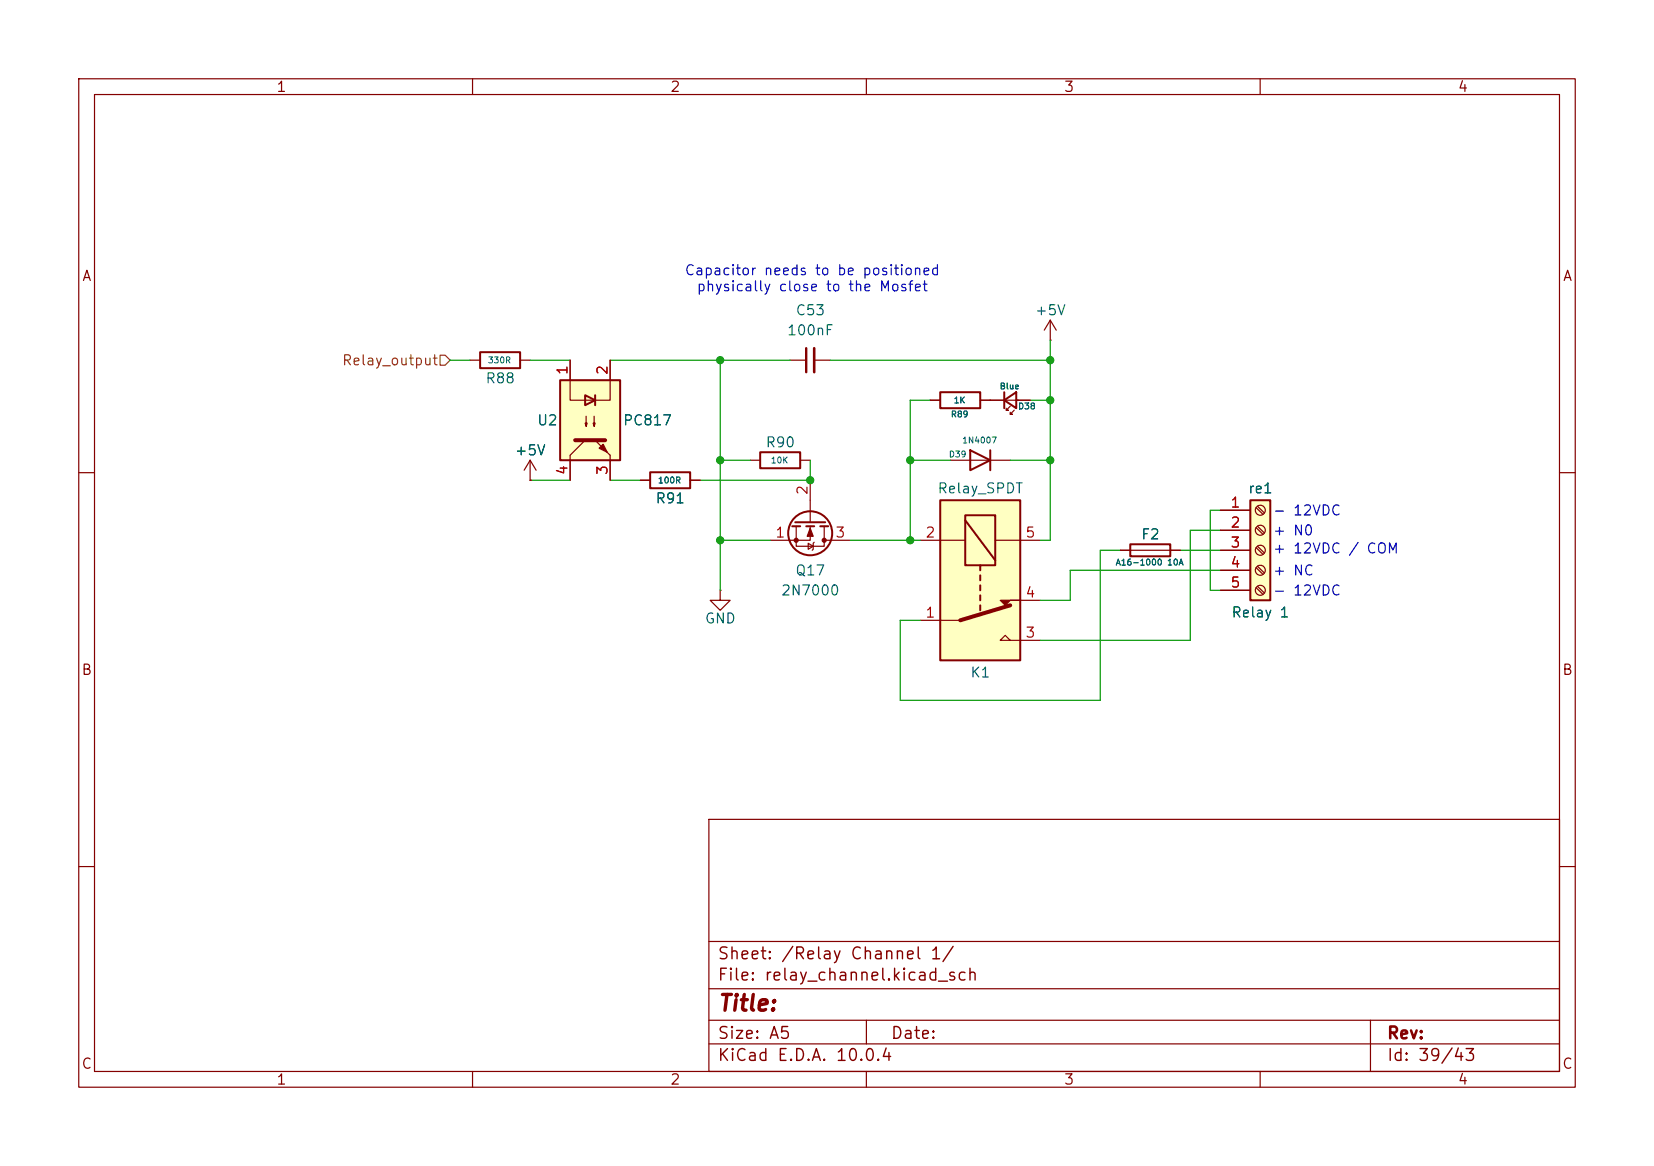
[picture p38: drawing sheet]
<svg xmlns="http://www.w3.org/2000/svg" width="210mm" height="148mm" viewBox="0 0 210 148" stroke-linecap="round" stroke-linejoin="round" font-family="sans-serif">
<defs><g id="words">
<text font-size="2" fill="#840000" x="91" y="128.8">Title:</text>
<g font-size="1.5" fill="#840000">
<text x="91" y="124.9">File: relay_channel.kicad_sch</text>
<text x="91" y="122.2">Sheet: /Relay Channel 1/</text>
<text x="91" y="135.1">KiCad E.D.A. 10.0.4</text>
<text x="91" y="132.3">Size: A5</text>
<text x="113" y="132.3">Date:</text>
<text x="176" y="132.3">Rev:</text>
<text x="176" y="135.1">Id: 39/43</text>
</g>
<g font-size="1.3" fill="#840000">
<text x="35" y="12">1</text>
<text x="85" y="12">2</text>
<text x="135" y="12">3</text>
<text x="185" y="12">4</text>
<text x="10.3" y="36">A</text>
<text x="198.4" y="36">A</text>
<text x="10.3" y="86">B</text>
<text x="198.3" y="86">B</text>
<text x="10.3" y="136">C</text>
<text x="198.3" y="136">C</text>
<text x="35" y="138">1</text>
<text x="85" y="138">2</text>
<text x="135" y="138">3</text>
<text x="185" y="138">4</text>
</g>
<g font-size="1.3" fill="#0000c2">
<text x="86.8" y="35.3">Capacitor needs to be positioned</text>
<text x="88.4" y="37.3">physically close to the Mosfet</text>
<text x="161.5" y="65.7">- 12VDC</text>
<text x="161.5" y="70.6">+ 12VDC / COM</text>
<text x="161.5" y="68.3">+ N0</text>
<text x="161.5" y="73.4">+ NC</text>
<text x="161.5" y="75.9">- 12VDC</text>
</g>
<g font-size="1.3" fill="#006464">
<text x="100.9" y="40.3">C53</text>
<text x="131.3" y="40.3">+5V</text>
<text x="99.8" y="42.9">100nF</text>
<text x="61.6" y="49">R88</text>
<text x="65.3" y="58.1">+5V</text>
<text x="68.1" y="54.3">U2</text>
<text x="79" y="54.3">PC817</text>
<text x="97.1" y="57.1">R90</text>
<text x="83.1" y="64.2">R91</text>
<text x="118.9" y="62.9">Relay_SPDT</text>
<text x="158.4" y="62.9">re1</text>
<text x="144.8" y="68.8">F2</text>
<text x="99.1" y="75.9">2N7000</text>
<text x="100.9" y="73.4">Q17</text>
<text x="89.4" y="79.5">GND</text>
<text x="156.3" y="78.7">Relay 1</text>
<text x="123.1" y="86.3">K1</text>
</g>
<text font-size="1.3" fill="#725600" x="43.3" y="46.7">Relay_output</text>
<g font-size="1.3" fill="#a90000">
<text x="72.4" y="47.7" transform="rotate(-90 72.4 47.7)">1</text>
<text x="77.4" y="47.7" transform="rotate(-90 77.4 47.7)">2</text>
<text x="72.4" y="60.4" transform="rotate(-90 72.4 60.4)">4</text>
<text x="77.4" y="60.4" transform="rotate(-90 77.4 60.4)">3</text>
<text x="102.8" y="62.9" transform="rotate(-90 102.8 62.9)">2</text>
<text x="156.1" y="64.7">1</text>
<text x="98.4" y="68.6">1</text>
<text x="106" y="68.6">3</text>
<text x="117.4" y="68.6">2</text>
<text x="130.1" y="68.6">5</text>
<text x="156.1" y="67.3">2</text>
<text x="156.1" y="69.8">3</text>
<text x="130.1" y="76.2">4</text>
<text x="156.1" y="72.4">4</text>
<text x="156.1" y="74.9">5</text>
<text x="117.4" y="78.7">1</text>
<text x="130.1" y="81.3">3</text>
</g>
<g font-size=".8" fill="#006464">
<text x="61.9" y="46.3">330R</text>
<text x="120.7" y="53.2">R89</text>
<text x="121" y="51.4">1K</text>
<text x="126.9" y="49.6">Blue</text>
<text x="129.2" y="52.1">D38</text>
<text x="97.8" y="59">10K</text>
<text x="120.4" y="58.2">D39</text>
<text x="122.1" y="56.5">1N4007</text>
<text x="83.5" y="61.5">100R</text>
<text x="141.6" y="72">A16-1000 10A</text>
</g>
</g></defs>
<g fill="none" stroke="#840000" stroke-width=".15">
<path d="M10 10h190v128h-190zM12 12h186v124h-186zM60 10v2M110 10v2M160 10v2M10 60h2M81.3 61h1.2M87.6 61h1.3M142.2 69.9h7.7M198 60h2M10 110h2M90 104h108v32h-108z"/>
<path d="M90 119.5h108M198 110h2M60 136v2M90 132.5h108M90 129.5h108M90 125.5h108M110 136v2M110 129.5v3M160 136v2M174 129.5v6.5"/>
</g>
<path d="M82.5 59.9h5.1v2.1h-5.1zM143.5 69.1h5.1v1.5h-5.1z" fill="none" stroke="#840000" stroke-width=".25"/>
<path d="M71.1 48.3h7.6v10.1h-7.6z" fill="#ffffc2"/>
<path d="M71.1 48.3h7.6v10.1h-7.6zM74.3 50.2l1.3 .6-1.3 .6zM75.6 50.2v1.2M127.5 50.8l1.5-1v2zM127.5 49.8v2" fill="none" stroke="#840000" stroke-width=".25"/>
<g fill="none" stroke="#840000" stroke-width=".15">
<path d="M72.4 45.7v5.1h5.1v-5.1M74.3 55.9l-1.9 1.9v3.2M74.4 52.8v1.3l.1-.4h-.2l.1 .4M75.4 52.8v1.3l.2-.4h-.3l.1 .4M77.5 57.8v3.2M100.3 45.7h2.1M103.4 45.7h2M125.7 50.8h5.1M128.3 51.6l-.5 .5h.2h-.2v-.3M128.8 52.1l-.5 .5h.2h-.2v-.3M133.3 43.2h.1M133.3 40.6l-.7 1.3"/>
<path d="M133.3 40.6l.8 1.3M133.3 40.6v2.6"/>
</g>
<path d="M73 55.9h3.8" fill="none" stroke="#840000" stroke-width=".51"/>
<g fill="#840000" stroke="#840000" stroke-width=".15">
<path d="M76.1 56.9l.5-.5 .5 1z"/>
<path d="M75.6 55.9l1.9 1.9z"/>
</g>
<path d="M102.4 44.2v3" fill="none" stroke="#840000" stroke-width=".3"/>
<path d="M103.4 44.2v3" fill="none" stroke="#840000" stroke-width=".33"/>
<path d="M158.7 63.5h2.6v12.7h-2.6z" fill="#ffffc2"/>
<path d="M158.7 63.5h2.6v12.7h-2.6z" fill="none" stroke="#840000" stroke-width=".25"/>
<g fill="none" stroke="#840000" stroke-width=".15">
<path d="M154.9 64.8h3.8M154.9 67.3h3.8M154.9 69.9h3.8M154.9 72.4h3.8M154.9 74.9h3.8M159.5 64.4l.9 .9M159.5 67l.9 .8M159.5 69.5l.9 .9M159.5 72.1l.9 .8M159.5 74.6l.9 .8M159.7 64.3l.8 .8M159.7 66.8l.8 .8"/>
<path d="M159.7 69.3l.8 .9M159.7 71.9l.8 .8M159.7 74.4l.8 .9"/>
<circle cx="160" cy="64.8" r=".63"/>
<circle cx="160" cy="74.9" r=".63"/>
<circle cx="160" cy="67.3" r=".63"/>
<circle cx="160" cy="72.4" r=".63"/>
<circle cx="160" cy="69.8" r=".63"/>
</g>
<path d="M119.4 63.5h10.1v20.3h-10.1z" fill="#ffffc2"/>
<g fill="none" stroke="#840000" stroke-width=".15">
<path d="M59.7 45.7h1.3M66 45.7h1.3M67.3 58.4l-.8 1.3M67.3 58.4l.8 1.3M67.3 58.4v2.6M72.4 45.7v2.6M72.4 58.4v2.6M77.5 45.7v2.6M77.5 58.4v2.6M95.2 58.4h1.3M101.6 58.4h1.3M118.1 50.8h1.3"/>
<path d="M120.6 58.4h7.7M124.5 50.8h3M129 50.8h1.8M67.3 61h.1M81.3 61h1.2M87.6 61h1.3M91.4 74.9v1.3h-1.2l1.2 1.3 1.3-1.3h-1.3M91.4 74.9h.1M101.1 66.8v2.5h3.5v-2.5M102.6 69l.7 .3-.7 .4zM102.9 66.8v1.8h-5.1M102.9 61v5.3"/>
<path d="M103.4 68.8l-.1 .2v.7l-.2 .2M104.6 68.6h3.3M116.8 68.6h5.8M116.8 78.7h5.1M126.4 68.6h5.7M129.5 76.2h2.6M142.2 69.9h1.3M148.6 69.9h1.3M154.9 69.9h3.8M154.9 64.8h3.8M154.9 67.3h3.8M154.9 72.4h3.8"/>
<path d="M154.9 74.9h3.8M128.3 81.3l-.7-.7-.6 .7h5.1"/>
</g>
<g fill="none" stroke="#840000" stroke-width=".25">
<path d="M61 44.7h5v2h-5zM96.5 57.4h5.1v2h-5.1zM119.4 49.8h5.1v2h-5.1zM123.2 57.2l2.5 1.2-2.5 1.3zM125.7 57.2v2.5M100.6 66.8h1M101 66.3h3.8M102.4 66.8h1M104.1 66.8h1.1M119.4 63.5h10.1v20.3h-10.1zM122.6 65.4h3.8v6.4h-3.8zM122.6 66l3.8 5.1"/>
<path d="M124.5 71.8v.6M124.5 73v.7M124.5 74.3v.6M124.5 75.6v.6M124.5 76.8v.7"/>
<circle cx="102.9" cy="67.7" r="2.79"/>
</g>
<g fill="#840000" stroke="#840000" stroke-width=".15">
<path d="M127 76.2h2.5h-1.2l-.7 .6z"/>
<path d="M102.9 67.1l.4 1h-.8z"/>
<circle cx="104.6" cy="68.6" r=".25"/>
<circle cx="101.1" cy="68.6" r=".25"/>
</g>
<path d="M128.3 76.8l-6.4 1.9" fill="none" stroke="#840000" stroke-width=".51"/>
<path d="M55.9 45.1h.6l.6 .6-.6 .7h-.6z" fill="none" stroke="#725600" stroke-width=".15"/>
<g fill="none" stroke="#009600" stroke-width=".15">
<path d="M57.1 45.7h2.6M67.3 45.7h5.1M77.5 45.7h22.8M91.4 58.4h3.8M91.4 45.7v29.2M102.9 58.4v2.6h-14M105.4 45.7h27.9M115.6 58.4h5M118.1 50.8h-2.5v17.8M128.3 58.4h5M130.8 50.8h2.5M133.3 43.2v25.4h-1.2"/>
<path d="M67.3 61h5.1M77.5 61h3.8M91.4 68.6h6.4M107.9 68.6h8.9M142.2 69.9h-2.5v19h-25.4v-10.2h2.5M149.9 69.9h5M154.9 64.8h-1.2v10.1h1.2M154.9 67.3h-3.8v14h-19M154.9 72.4h-19v3.8h-3.8"/>
</g>
<g fill="#009600" stroke="#009600" stroke-width=".13">
<circle cx="115.6" cy="58.4" r=".46"/>
<circle cx="133.3" cy="58.4" r=".46"/>
<circle cx="133.3" cy="50.8" r=".46"/>
<circle cx="133.3" cy="45.7" r=".46"/>
<circle cx="91.4" cy="45.7" r=".46"/>
<circle cx="91.4" cy="58.4" r=".46"/>
<circle cx="91.4" cy="68.6" r=".46"/>
<circle cx="115.6" cy="68.6" r=".46"/>
<circle cx="102.9" cy="61" r=".46"/>
</g>
<use href="#words"/>
</svg>
